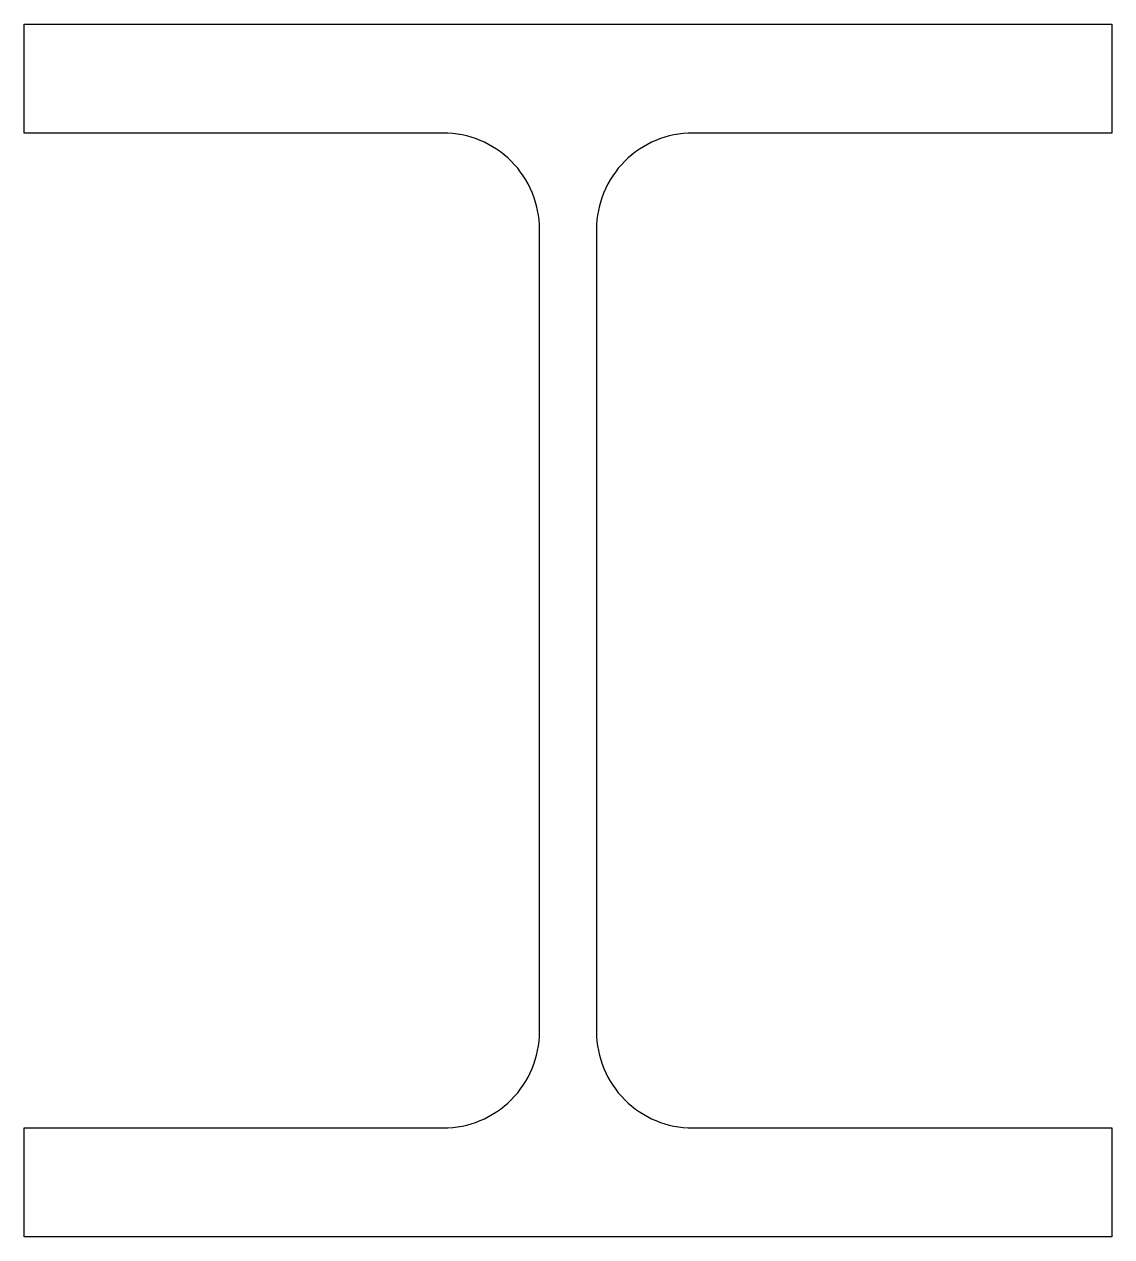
# Model space of a CAD drawing. Header units: millimetres. Extents: x 0 to 305, y 0 to 340.
import ezdxf

# ---------------------------------------------------------------- set-up
doc = ezdxf.new("R2010")
doc.units = ezdxf.units.MM
doc.layers.add('Profile', color=7, linetype='Continuous')

msp = doc.modelspace()

# ---------------------------------------------------------------- linework, layer by layer
at = {"layer": 'Profile'}
msp.add_lwpolyline([(0, 30.5), (117.5, 30.5, 0.414214), (144.5, 57.5), (144.5, 282.5, 0.414214), (117.5, 309.5), (0, 309.5), (0, 340), (305, 340), (305, 309.5), (187.5, 309.5, 0.414214), (160.5, 282.5), (160.5, 57.5, 0.414214), (187.5, 30.5), (305, 30.5), (305, 0), (0, 0)], format="xyb", close=True, dxfattribs=at)

doc.saveas('drawing.dxf')
